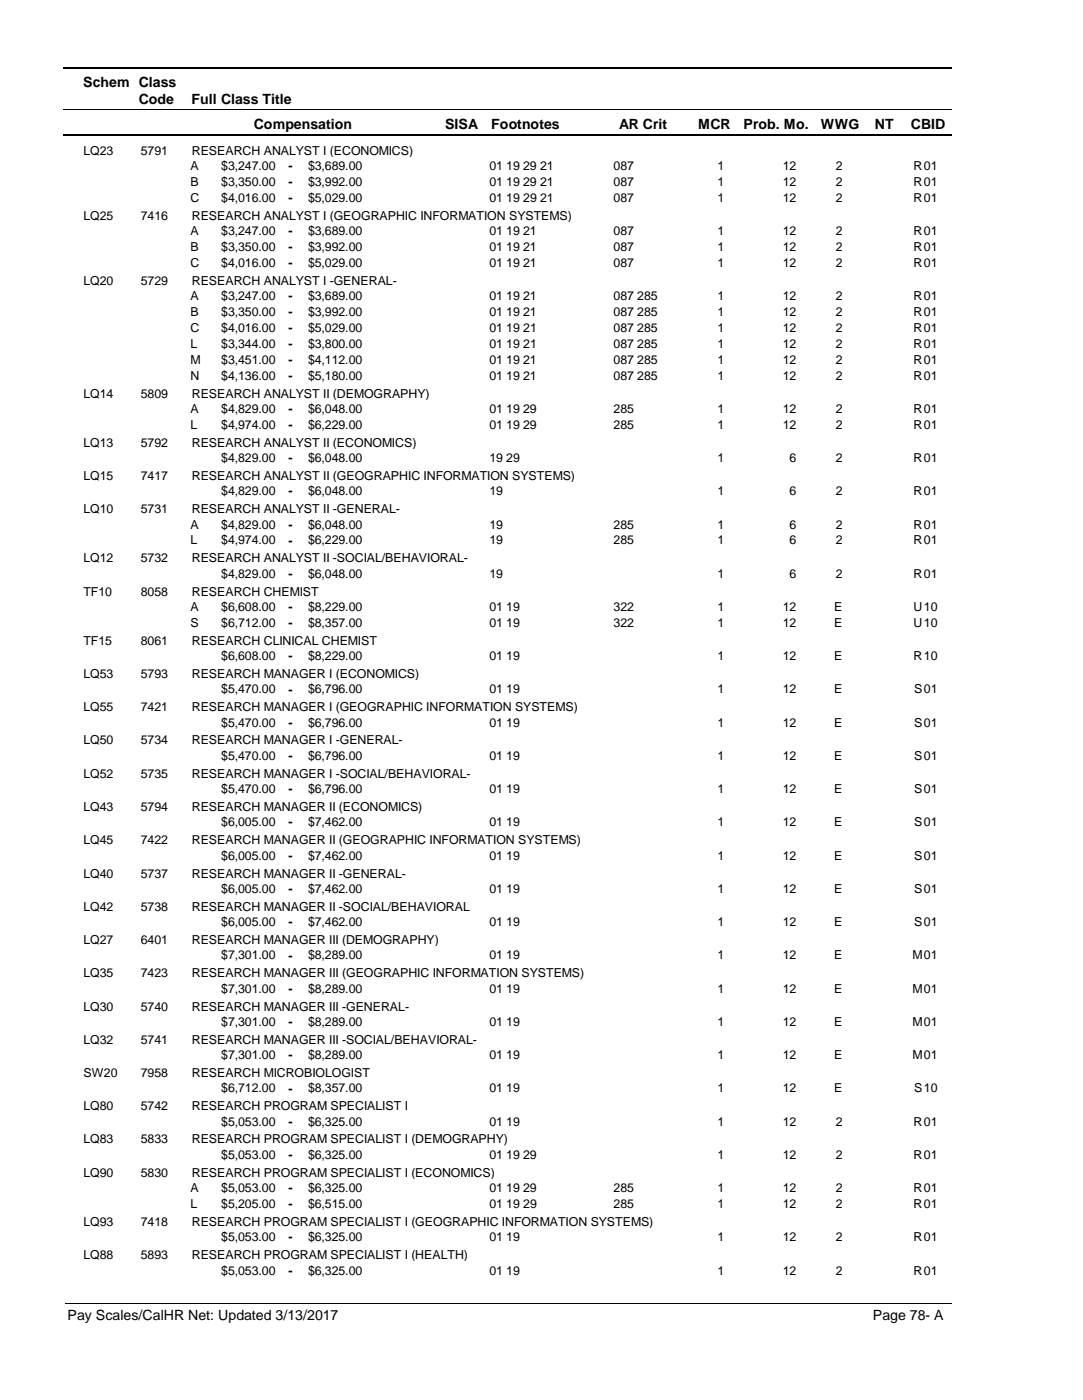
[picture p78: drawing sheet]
<svg xmlns="http://www.w3.org/2000/svg" width="216mm" height="279mm" viewBox="0 0 216 279" stroke-linecap="round" stroke-linejoin="round" font-family="sans-serif">
<defs><g id="words">
<g font-size="2.8">
<text x="16.6" y="17.3">Schem Class</text>
<text x="27.7" y="20.7">Code</text>
<text x="38.2" y="20.7">Full Class Title</text>
<text x="50.6" y="25.7">Compensation</text>
<text x="88.7" y="25.7">SISA</text>
<text x="98" y="25.7">Footnotes</text>
<text x="123.5" y="25.7">AR Crit</text>
<text x="139.2" y="25.7">MCR</text>
<text x="148.3" y="25.7">Prob. Mo.</text>
<text x="163.7" y="25.7">WWG</text>
<text x="174.5" y="25.7">NT</text>
<text x="181.6" y="25.7">CBID</text>
<text x="13.5" y="263.5">Pay Scales/CalHR Net: Updated 3/13/2017</text>
<text x="174.1" y="263.5">Page 78- A</text>
</g>
<g font-size="2.5">
<text x="16.6" y="30.8">LQ23</text>
<text x="28.1" y="30.8">5791</text>
<text x="38" y="33.9">A</text>
<text x="38.2" y="30.8">RESEARCH ANALYST I (ECONOMICS)</text>
<text x="44.1" y="33.9">$3,247.00</text>
<text x="57.5" y="33.9">-</text>
<text x="61.4" y="33.9">$3,689.00</text>
<text x="97.6" y="33.9">01 19 29 21</text>
<text x="122.4" y="33.9">087</text>
<text x="143.1" y="33.9">1</text>
<text x="156.1" y="33.9">12</text>
<text x="166.6" y="33.9">2</text>
<text x="182.2" y="33.9">R</text>
<text x="184.2" y="33.9">01</text>
<text x="38" y="37.1">B</text>
<text x="38" y="40.3">C</text>
<text x="44.1" y="37.1">$3,350.00</text>
<text x="44.1" y="40.3">$4,016.00</text>
<text x="57.5" y="37.1">-</text>
<text x="57.5" y="40.3">-</text>
<text x="61.4" y="37.1">$3,992.00</text>
<text x="61.4" y="40.3">$5,029.00</text>
<text x="97.6" y="37.1">01 19 29 21</text>
<text x="97.6" y="40.3">01 19 29 21</text>
<text x="122.4" y="37.1">087</text>
<text x="122.4" y="40.3">087</text>
<text x="143.1" y="37.1">1</text>
<text x="143.1" y="40.3">1</text>
<text x="156.1" y="37.1">12</text>
<text x="156.1" y="40.3">12</text>
<text x="166.6" y="37.1">2</text>
<text x="166.6" y="40.3">2</text>
<text x="182.2" y="37.1">R</text>
<text x="182.2" y="40.3">R</text>
<text x="184.2" y="37.1">01</text>
<text x="184.2" y="40.3">01</text>
<text x="16.6" y="43.8">LQ25</text>
<text x="28.1" y="43.8">7416</text>
<text x="38" y="46.9">A</text>
<text x="38.2" y="43.8">RESEARCH ANALYST I (GEOGRAPHIC INFORMATION SYSTEMS)</text>
<text x="44.1" y="46.9">$3,247.00</text>
<text x="57.5" y="46.9">-</text>
<text x="61.4" y="46.9">$3,689.00</text>
<text x="97.6" y="46.9">01 19 21</text>
<text x="122.4" y="46.9">087</text>
<text x="143.1" y="46.9">1</text>
<text x="156.1" y="46.9">12</text>
<text x="166.6" y="46.9">2</text>
<text x="182.2" y="46.9">R</text>
<text x="184.2" y="46.9">01</text>
<text x="38" y="50.1">B</text>
<text x="38" y="53.3">C</text>
<text x="44.1" y="50.1">$3,350.00</text>
<text x="44.1" y="53.3">$4,016.00</text>
<text x="57.5" y="50.1">-</text>
<text x="57.5" y="53.3">-</text>
<text x="61.4" y="50.1">$3,992.00</text>
<text x="61.4" y="53.3">$5,029.00</text>
<text x="97.6" y="50.1">01 19 21</text>
<text x="97.6" y="53.3">01 19 21</text>
<text x="122.4" y="50.1">087</text>
<text x="122.4" y="53.3">087</text>
<text x="143.1" y="50.1">1</text>
<text x="143.1" y="53.3">1</text>
<text x="156.1" y="50.1">12</text>
<text x="156.1" y="53.3">12</text>
<text x="166.6" y="50.1">2</text>
<text x="166.6" y="53.3">2</text>
<text x="182.2" y="50.1">R</text>
<text x="182.2" y="53.3">R</text>
<text x="184.2" y="50.1">01</text>
<text x="184.2" y="53.3">01</text>
<text x="16.6" y="56.9">LQ20</text>
<text x="28.1" y="56.9">5729</text>
<text x="38" y="59.9">A</text>
<text x="38.2" y="56.9">RESEARCH ANALYST I -GENERAL-</text>
<text x="44.1" y="59.9">$3,247.00</text>
<text x="57.5" y="59.9">-</text>
<text x="61.4" y="59.9">$3,689.00</text>
<text x="97.6" y="59.9">01 19 21</text>
<text x="122.4" y="59.9">087 285</text>
<text x="143.1" y="59.9">1</text>
<text x="156.1" y="59.9">12</text>
<text x="166.6" y="59.9">2</text>
<text x="182.2" y="59.9">R</text>
<text x="184.2" y="59.9">01</text>
<text x="38" y="63">B</text>
<text x="44.1" y="63">$3,350.00</text>
<text x="57.5" y="63.1">-</text>
<text x="61.4" y="63">$3,992.00</text>
<text x="97.6" y="63">01 19 21</text>
<text x="122.4" y="63">087 285</text>
<text x="143.1" y="63">1</text>
<text x="156.1" y="63">12</text>
<text x="166.6" y="63">2</text>
<text x="182.2" y="63">R</text>
<text x="184.2" y="63">01</text>
<text x="38" y="66.2">C</text>
<text x="38" y="69.4">L</text>
<text x="44.1" y="66.2">$4,016.00</text>
<text x="44.1" y="69.4">$3,344.00</text>
<text x="57.5" y="66.3">-</text>
<text x="57.5" y="69.4">-</text>
<text x="61.4" y="66.2">$5,029.00</text>
<text x="61.4" y="69.4">$3,800.00</text>
<text x="97.6" y="66.2">01 19 21</text>
<text x="97.6" y="69.4">01 19 21</text>
<text x="122.4" y="66.2">087 285</text>
<text x="122.4" y="69.4">087 285</text>
<text x="143.1" y="66.2">1</text>
<text x="143.1" y="69.4">1</text>
<text x="156.1" y="66.2">12</text>
<text x="156.1" y="69.4">12</text>
<text x="166.6" y="66.2">2</text>
<text x="166.6" y="69.4">2</text>
<text x="182.2" y="66.2">R</text>
<text x="182.2" y="69.4">R</text>
<text x="184.2" y="66.2">01</text>
<text x="184.2" y="69.4">01</text>
<text x="38" y="72.6">M</text>
<text x="38" y="75.8">N</text>
<text x="44.1" y="72.6">$3,451.00</text>
<text x="44.1" y="75.8">$4,136.00</text>
<text x="57.5" y="72.6">-</text>
<text x="57.5" y="75.8">-</text>
<text x="61.4" y="72.6">$4,112.00</text>
<text x="61.4" y="75.8">$5,180.00</text>
<text x="97.6" y="72.6">01 19 21</text>
<text x="97.6" y="75.8">01 19 21</text>
<text x="122.4" y="72.6">087 285</text>
<text x="122.4" y="75.8">087 285</text>
<text x="143.1" y="72.6">1</text>
<text x="143.1" y="75.8">1</text>
<text x="156.1" y="72.6">12</text>
<text x="156.1" y="75.8">12</text>
<text x="166.6" y="72.6">2</text>
<text x="166.6" y="75.8">2</text>
<text x="182.2" y="72.6">R</text>
<text x="182.2" y="75.8">R</text>
<text x="184.2" y="72.6">01</text>
<text x="184.2" y="75.8">01</text>
<text x="16.6" y="79.3">LQ14</text>
<text x="28.1" y="79.3">5809</text>
<text x="38" y="82.4">A</text>
<text x="38.2" y="79.3">RESEARCH ANALYST II (DEMOGRAPHY)</text>
<text x="44.1" y="82.4">$4,829.00</text>
<text x="57.5" y="82.4">-</text>
<text x="61.4" y="82.4">$6,048.00</text>
<text x="97.6" y="82.4">01 19 29</text>
<text x="122.4" y="82.4">285</text>
<text x="143.1" y="82.4">1</text>
<text x="156.1" y="82.4">12</text>
<text x="166.6" y="82.4">2</text>
<text x="182.2" y="82.4">R</text>
<text x="184.2" y="82.4">01</text>
<text x="16.6" y="89.2">LQ13</text>
<text x="28.1" y="89.2">5792</text>
<text x="38" y="85.6">L</text>
<text x="38.2" y="89.2">RESEARCH ANALYST II (ECONOMICS)</text>
<text x="44.1" y="85.6">$4,974.00</text>
<text x="57.5" y="85.6">-</text>
<text x="61.4" y="85.6">$6,229.00</text>
<text x="97.6" y="85.6">01 19 29</text>
<text x="122.4" y="85.6">285</text>
<text x="143.1" y="85.6">1</text>
<text x="156.1" y="85.6">12</text>
<text x="166.6" y="85.6">2</text>
<text x="182.2" y="85.6">R</text>
<text x="184.2" y="85.6">01</text>
<text x="16.6" y="95.8">LQ15</text>
<text x="28.1" y="95.8">7417</text>
<text x="38.2" y="95.8">RESEARCH ANALYST II (GEOGRAPHIC INFORMATION SYSTEMS)</text>
<text x="44.1" y="92.2">$4,829.00</text>
<text x="57.5" y="92.3">-</text>
<text x="61.4" y="92.2">$6,048.00</text>
<text x="97.6" y="92.2">19 29</text>
<text x="143.1" y="92.2">1</text>
<text x="157.5" y="92.2">6</text>
<text x="166.6" y="92.2">2</text>
<text x="182.2" y="92.2">R</text>
<text x="184.2" y="92.2">01</text>
<text x="44.1" y="98.8">$4,829.00</text>
<text x="57.5" y="98.9">-</text>
<text x="61.4" y="98.8">$6,048.00</text>
<text x="97.6" y="98.8">19</text>
<text x="143.1" y="98.8">1</text>
<text x="157.5" y="98.8">6</text>
<text x="166.6" y="98.8">2</text>
<text x="182.2" y="98.8">R</text>
<text x="184.2" y="98.8">01</text>
<text x="16.6" y="102.4">LQ10</text>
<text x="28.1" y="102.4">5731</text>
<text x="38" y="105.5">A</text>
<text x="38.2" y="102.4">RESEARCH ANALYST II -GENERAL-</text>
<text x="44.1" y="105.5">$4,829.00</text>
<text x="57.5" y="105.5">-</text>
<text x="61.4" y="105.5">$6,048.00</text>
<text x="97.6" y="105.5">19</text>
<text x="122.4" y="105.5">285</text>
<text x="143.1" y="105.5">1</text>
<text x="157.5" y="105.5">6</text>
<text x="166.6" y="105.5">2</text>
<text x="182.2" y="105.5">R</text>
<text x="184.2" y="105.5">01</text>
<text x="16.6" y="112.3">LQ12</text>
<text x="28.1" y="112.3">5732</text>
<text x="38" y="108.7">L</text>
<text x="38.2" y="112.3">RESEARCH ANALYST II -SOCIAL/BEHAVIORAL-</text>
<text x="44.1" y="108.7">$4,974.00</text>
<text x="57.5" y="108.7">-</text>
<text x="61.4" y="108.7">$6,229.00</text>
<text x="97.6" y="108.7">19</text>
<text x="122.4" y="108.7">285</text>
<text x="143.1" y="108.7">1</text>
<text x="157.5" y="108.7">6</text>
<text x="166.6" y="108.7">2</text>
<text x="182.2" y="108.7">R</text>
<text x="184.2" y="108.7">01</text>
<text x="16.6" y="118.9">TF10</text>
<text x="28.1" y="118.9">8058</text>
<text x="38.2" y="118.9">RESEARCH CHEMIST</text>
<text x="44.1" y="115.3">$4,829.00</text>
<text x="57.5" y="115.4">-</text>
<text x="61.4" y="115.3">$6,048.00</text>
<text x="97.6" y="115.3">19</text>
<text x="143.1" y="115.3">1</text>
<text x="157.5" y="115.3">6</text>
<text x="166.6" y="115.3">2</text>
<text x="182.2" y="115.3">R</text>
<text x="184.2" y="115.3">01</text>
<text x="38" y="121.9">A</text>
<text x="38" y="125.1">S</text>
<text x="44.1" y="121.9">$6,608.00</text>
<text x="44.1" y="125.1">$6,712.00</text>
<text x="57.5" y="122">-</text>
<text x="57.5" y="125.1">-</text>
<text x="61.4" y="121.9">$8,229.00</text>
<text x="61.4" y="125.1">$8,357.00</text>
<text x="97.6" y="121.9">01 19</text>
<text x="97.6" y="125.1">01 19</text>
<text x="122.4" y="121.9">322</text>
<text x="122.4" y="125.1">322</text>
<text x="143.1" y="121.9">1</text>
<text x="143.1" y="125.1">1</text>
<text x="156.1" y="121.9">12</text>
<text x="156.1" y="125.1">12</text>
<text x="166.3" y="121.9">E</text>
<text x="166.3" y="125.1">E</text>
<text x="182.2" y="121.9">U</text>
<text x="182.2" y="125.1">U</text>
<text x="184.2" y="121.9">10</text>
<text x="184.2" y="125.1">10</text>
<text x="16.6" y="128.7">TF15</text>
<text x="28.1" y="128.7">8061</text>
<text x="38.2" y="128.7">RESEARCH CLINICAL CHEMIST</text>
<text x="44.1" y="131.8">$6,608.00</text>
<text x="57.5" y="131.8">-</text>
<text x="61.4" y="131.8">$8,229.00</text>
<text x="97.6" y="131.8">01 19</text>
<text x="143.1" y="131.8">1</text>
<text x="156.1" y="131.8">12</text>
<text x="166.3" y="131.8">E</text>
<text x="182.2" y="131.8">R</text>
<text x="184.2" y="131.8">10</text>
<text x="16.6" y="135.3">LQ53</text>
<text x="28.1" y="135.3">5793</text>
<text x="38.2" y="135.3">RESEARCH MANAGER I (ECONOMICS)</text>
<text x="16.6" y="142">LQ55</text>
<text x="28.1" y="142">7421</text>
<text x="38.2" y="142">RESEARCH MANAGER I (GEOGRAPHIC INFORMATION SYSTEMS)</text>
<text x="44.1" y="138.4">$5,470.00</text>
<text x="57.5" y="138.4">-</text>
<text x="61.4" y="138.4">$6,796.00</text>
<text x="97.6" y="138.4">01 19</text>
<text x="143.1" y="138.4">1</text>
<text x="156.1" y="138.4">12</text>
<text x="166.3" y="138.4">E</text>
<text x="182.3" y="138.4">S</text>
<text x="184.2" y="138.4">01</text>
<text x="16.6" y="148.6">LQ50</text>
<text x="28.1" y="148.6">5734</text>
<text x="38.2" y="148.6">RESEARCH MANAGER I -GENERAL-</text>
<text x="44.1" y="145">$5,470.00</text>
<text x="57.5" y="145.1">-</text>
<text x="61.4" y="145">$6,796.00</text>
<text x="97.6" y="145">01 19</text>
<text x="143.1" y="145">1</text>
<text x="156.1" y="145">12</text>
<text x="166.3" y="145">E</text>
<text x="182.3" y="145">S</text>
<text x="184.2" y="145">01</text>
<text x="16.6" y="155.2">LQ52</text>
<text x="28.1" y="155.2">5735</text>
<text x="38.2" y="155.2">RESEARCH MANAGER I -SOCIAL/BEHAVIORAL-</text>
<text x="44.1" y="151.7">$5,470.00</text>
<text x="57.5" y="151.7">-</text>
<text x="61.4" y="151.7">$6,796.00</text>
<text x="97.6" y="151.7">01 19</text>
<text x="143.1" y="151.7">1</text>
<text x="156.1" y="151.7">12</text>
<text x="166.3" y="151.7">E</text>
<text x="182.3" y="151.7">S</text>
<text x="184.2" y="151.7">01</text>
<text x="16.6" y="161.9">LQ43</text>
<text x="28.1" y="161.9">5794</text>
<text x="38.2" y="161.9">RESEARCH MANAGER II (ECONOMICS)</text>
<text x="44.1" y="158.3">$5,470.00</text>
<text x="57.5" y="158.3">-</text>
<text x="61.4" y="158.3">$6,796.00</text>
<text x="97.6" y="158.3">01 19</text>
<text x="143.1" y="158.3">1</text>
<text x="156.1" y="158.3">12</text>
<text x="166.3" y="158.3">E</text>
<text x="182.3" y="158.3">S</text>
<text x="184.2" y="158.3">01</text>
<text x="44.1" y="164.9">$6,005.00</text>
<text x="57.5" y="165">-</text>
<text x="61.4" y="164.9">$7,462.00</text>
<text x="97.6" y="164.9">01 19</text>
<text x="143.1" y="164.9">1</text>
<text x="156.1" y="164.9">12</text>
<text x="166.3" y="164.9">E</text>
<text x="182.3" y="164.9">S</text>
<text x="184.2" y="164.9">01</text>
<text x="16.6" y="168.5">LQ45</text>
<text x="28.1" y="168.5">7422</text>
<text x="38.2" y="168.5">RESEARCH MANAGER II (GEOGRAPHIC INFORMATION SYSTEMS)</text>
<text x="44.1" y="171.6">$6,005.00</text>
<text x="57.5" y="171.6">-</text>
<text x="61.4" y="171.6">$7,462.00</text>
<text x="97.6" y="171.6">01 19</text>
<text x="143.1" y="171.6">1</text>
<text x="156.1" y="171.6">12</text>
<text x="166.3" y="171.6">E</text>
<text x="182.3" y="171.6">S</text>
<text x="184.2" y="171.6">01</text>
<text x="16.6" y="175.2">LQ40</text>
<text x="28.1" y="175.2">5737</text>
<text x="38.2" y="175.2">RESEARCH MANAGER II -GENERAL-</text>
<text x="44.1" y="178.2">$6,005.00</text>
<text x="57.5" y="178.3">-</text>
<text x="61.4" y="178.2">$7,462.00</text>
<text x="97.6" y="178.2">01 19</text>
<text x="143.1" y="178.2">1</text>
<text x="156.1" y="178.2">12</text>
<text x="166.3" y="178.2">E</text>
<text x="182.3" y="178.2">S</text>
<text x="184.2" y="178.2">01</text>
<text x="16.6" y="181.8">LQ42</text>
<text x="28.1" y="181.8">5738</text>
<text x="38.2" y="181.8">RESEARCH MANAGER II -SOCIAL/BEHAVIORAL</text>
<text x="44.1" y="184.8">$6,005.00</text>
<text x="57.5" y="184.9">-</text>
<text x="61.4" y="184.8">$7,462.00</text>
<text x="97.6" y="184.8">01 19</text>
<text x="143.1" y="184.8">1</text>
<text x="156.1" y="184.8">12</text>
<text x="166.3" y="184.8">E</text>
<text x="182.3" y="184.8">S</text>
<text x="184.2" y="184.8">01</text>
<text x="16.6" y="188.4">LQ27</text>
<text x="28.1" y="188.4">6401</text>
<text x="38.2" y="188.4">RESEARCH MANAGER III (DEMOGRAPHY)</text>
<text x="44.1" y="191.5">$7,301.00</text>
<text x="57.5" y="191.5">-</text>
<text x="61.4" y="191.5">$8,289.00</text>
<text x="97.6" y="191.5">01 19</text>
<text x="143.1" y="191.5">1</text>
<text x="156.1" y="191.5">12</text>
<text x="166.3" y="191.5">E</text>
<text x="181.9" y="191.5">M</text>
<text x="184.2" y="191.5">01</text>
<text x="16.6" y="195.1">LQ35</text>
<text x="28.1" y="195.1">7423</text>
<text x="38.2" y="195.1">RESEARCH MANAGER III (GEOGRAPHIC INFORMATION SYSTEMS)</text>
<text x="16.6" y="201.7">LQ30</text>
<text x="28.1" y="201.7">5740</text>
<text x="38.2" y="201.7">RESEARCH MANAGER III -GENERAL-</text>
<text x="44.1" y="198.1">$7,301.00</text>
<text x="57.5" y="198.2">-</text>
<text x="61.4" y="198.1">$8,289.00</text>
<text x="97.6" y="198.1">01 19</text>
<text x="143.1" y="198.1">1</text>
<text x="156.1" y="198.1">12</text>
<text x="166.3" y="198.1">E</text>
<text x="181.9" y="198.1">M</text>
<text x="184.2" y="198.1">01</text>
<text x="16.6" y="208.3">LQ32</text>
<text x="28.1" y="208.3">5741</text>
<text x="38.2" y="208.3">RESEARCH MANAGER III -SOCIAL/BEHAVIORAL-</text>
<text x="44.1" y="204.7">$7,301.00</text>
<text x="57.5" y="204.8">-</text>
<text x="61.4" y="204.7">$8,289.00</text>
<text x="97.6" y="204.7">01 19</text>
<text x="143.1" y="204.7">1</text>
<text x="156.1" y="204.7">12</text>
<text x="166.3" y="204.7">E</text>
<text x="181.9" y="204.7">M</text>
<text x="184.2" y="204.7">01</text>
<text x="16.6" y="215">SW20</text>
<text x="28.1" y="215">7958</text>
<text x="38.2" y="215">RESEARCH MICROBIOLOGIST</text>
<text x="44.1" y="211.4">$7,301.00</text>
<text x="57.5" y="211.4">-</text>
<text x="61.4" y="211.4">$8,289.00</text>
<text x="97.6" y="211.4">01 19</text>
<text x="143.1" y="211.4">1</text>
<text x="156.1" y="211.4">12</text>
<text x="166.3" y="211.4">E</text>
<text x="181.9" y="211.4">M</text>
<text x="184.2" y="211.4">01</text>
<text x="16.6" y="221.6">LQ80</text>
<text x="28.1" y="221.6">5742</text>
<text x="38.2" y="221.6">RESEARCH PROGRAM SPECIALIST I</text>
<text x="44.1" y="218">$6,712.00</text>
<text x="57.5" y="218.1">-</text>
<text x="61.4" y="218">$8,357.00</text>
<text x="97.6" y="218">01 19</text>
<text x="143.1" y="218">1</text>
<text x="156.1" y="218">12</text>
<text x="166.3" y="218">E</text>
<text x="182.3" y="218">S</text>
<text x="184.2" y="218">10</text>
<text x="44.1" y="224.6">$5,053.00</text>
<text x="57.5" y="224.7">-</text>
<text x="61.4" y="224.6">$6,325.00</text>
<text x="97.6" y="224.6">01 19</text>
<text x="143.1" y="224.6">1</text>
<text x="156.1" y="224.6">12</text>
<text x="166.6" y="224.6">2</text>
<text x="182.2" y="224.6">R</text>
<text x="184.2" y="224.6">01</text>
<text x="16.6" y="228.2">LQ83</text>
<text x="28.1" y="228.2">5833</text>
<text x="38.2" y="228.2">RESEARCH PROGRAM SPECIALIST I (DEMOGRAPHY)</text>
<text x="44.1" y="231.3">$5,053.00</text>
<text x="57.5" y="231.3">-</text>
<text x="61.4" y="231.3">$6,325.00</text>
<text x="97.6" y="231.3">01 19 29</text>
<text x="143.1" y="231.3">1</text>
<text x="156.1" y="231.3">12</text>
<text x="166.6" y="231.3">2</text>
<text x="182.2" y="231.3">R</text>
<text x="184.2" y="231.3">01</text>
<text x="16.6" y="234.9">LQ90</text>
<text x="28.1" y="234.9">5830</text>
<text x="38" y="237.9">A</text>
<text x="38.2" y="234.9">RESEARCH PROGRAM SPECIALIST I (ECONOMICS)</text>
<text x="44.1" y="237.9">$5,053.00</text>
<text x="57.5" y="238">-</text>
<text x="61.4" y="237.9">$6,325.00</text>
<text x="97.6" y="237.9">01 19 29</text>
<text x="122.4" y="237.9">285</text>
<text x="143.1" y="237.9">1</text>
<text x="156.1" y="237.9">12</text>
<text x="166.6" y="237.9">2</text>
<text x="182.2" y="237.9">R</text>
<text x="184.2" y="237.9">01</text>
<text x="16.6" y="244.7">LQ93</text>
<text x="28.1" y="244.7">7418</text>
<text x="38" y="241.1">L</text>
<text x="38.2" y="244.7">RESEARCH PROGRAM SPECIALIST I (GEOGRAPHIC INFORMATION SYSTEMS)</text>
<text x="44.1" y="241.1">$5,205.00</text>
<text x="57.5" y="241.2">-</text>
<text x="61.4" y="241.1">$6,515.00</text>
<text x="97.6" y="241.1">01 19 29</text>
<text x="122.4" y="241.1">285</text>
<text x="143.1" y="241.1">1</text>
<text x="156.1" y="241.1">12</text>
<text x="166.6" y="241.1">2</text>
<text x="182.2" y="241.1">R</text>
<text x="184.2" y="241.1">01</text>
<text x="16.6" y="251.3">LQ88</text>
<text x="28.1" y="251.3">5893</text>
<text x="38.2" y="251.3">RESEARCH PROGRAM SPECIALIST I (HEALTH)</text>
<text x="44.1" y="247.7">$5,053.00</text>
<text x="57.5" y="247.8">-</text>
<text x="61.4" y="247.7">$6,325.00</text>
<text x="97.6" y="247.7">01 19</text>
<text x="143.1" y="247.7">1</text>
<text x="156.1" y="247.7">12</text>
<text x="166.6" y="247.7">2</text>
<text x="182.2" y="247.7">R</text>
<text x="184.2" y="247.7">01</text>
<text x="44.1" y="254.4">$5,053.00</text>
<text x="57.5" y="254.4">-</text>
<text x="61.4" y="254.4">$6,325.00</text>
<text x="97.6" y="254.4">01 19</text>
<text x="143.1" y="254.4">1</text>
<text x="156.1" y="254.4">12</text>
<text x="166.6" y="254.4">2</text>
<text x="182.2" y="254.4">R</text>
<text x="184.2" y="254.4">01</text>
</g>
</g></defs>
<path d="M12.7 13.5h177.1" fill="none" stroke="#000" stroke-width=".36"/>
<path d="M12.7 21.9h177.1" fill="none" stroke="#000" stroke-width=".2"/>
<path d="M12.7 27h177.1" fill="none" stroke="#000" stroke-width=".35"/>
<g fill="#fff">
<path d="M40.4 31.3h16.2v3h-16.2z" fill-rule="evenodd"/>
<path d="M183.9 31.3h4.1v3h-4.1z" fill-rule="evenodd"/>
<path d="M40.4 34.5h16.2v3h-16.2z" fill-rule="evenodd"/>
<path d="M183.9 34.5h4.1v3h-4.1z" fill-rule="evenodd"/>
<path d="M40.4 37.7h16.2v2.9h-16.2z" fill-rule="evenodd"/>
<path d="M183.9 37.7h4.1v2.9h-4.1z" fill-rule="evenodd"/>
<path d="M40.4 44.3h16.2v3h-16.2z" fill-rule="evenodd"/>
<path d="M183.9 44.3h4.1v3h-4.1z" fill-rule="evenodd"/>
<path d="M40.4 47.5h16.2v3h-16.2z" fill-rule="evenodd"/>
<path d="M183.9 47.5h4.1v3h-4.1z" fill-rule="evenodd"/>
<path d="M40.4 50.6h16.2v3h-16.2z" fill-rule="evenodd"/>
<path d="M183.9 50.6h4.1v3h-4.1z" fill-rule="evenodd"/>
<path d="M40.4 57.3h16.2v2.9h-16.2z" fill-rule="evenodd"/>
<path d="M183.9 57.3h4.1v2.9h-4.1z" fill-rule="evenodd"/>
<path d="M40.4 60.4h16.2v3h-16.2z" fill-rule="evenodd"/>
<path d="M183.9 60.4h4.1v3h-4.1z" fill-rule="evenodd"/>
<path d="M40.4 63.6h16.2v3h-16.2z" fill-rule="evenodd"/>
<path d="M183.9 63.6h4.1v3h-4.1z" fill-rule="evenodd"/>
<path d="M40.4 66.8h16.2v3h-16.2z" fill-rule="evenodd"/>
<path d="M183.9 66.8h4.1v3h-4.1z" fill-rule="evenodd"/>
<path d="M40.4 70h16.2v2.9h-16.2z" fill-rule="evenodd"/>
<path d="M183.9 70h4.1v2.9h-4.1z" fill-rule="evenodd"/>
<path d="M40.4 73.1h16.2v3h-16.2z" fill-rule="evenodd"/>
<path d="M183.9 73.1h4.1v3h-4.1z" fill-rule="evenodd"/>
<path d="M40.4 79.8h16.2v3h-16.2z" fill-rule="evenodd"/>
<path d="M183.9 79.8h4.1v3h-4.1z" fill-rule="evenodd"/>
<path d="M40.4 83h16.2v3h-16.2z" fill-rule="evenodd"/>
<path d="M183.9 83h4.1v3h-4.1z" fill-rule="evenodd"/>
<path d="M40.4 89.6h16.2v3h-16.2z" fill-rule="evenodd"/>
<path d="M183.9 89.6h4.1v3h-4.1z" fill-rule="evenodd"/>
<path d="M40.4 96.2h16.2v3h-16.2z" fill-rule="evenodd"/>
<path d="M183.9 96.2h4.1v3h-4.1z" fill-rule="evenodd"/>
<path d="M40.4 102.9h16.2v3h-16.2z" fill-rule="evenodd"/>
<path d="M183.9 102.9h4.1v3h-4.1z" fill-rule="evenodd"/>
<path d="M40.4 106.1h16.2v2.9h-16.2z" fill-rule="evenodd"/>
<path d="M183.9 106.1h4.1v2.9h-4.1z" fill-rule="evenodd"/>
<path d="M40.4 112.7h16.2v3h-16.2z" fill-rule="evenodd"/>
<path d="M183.9 112.7h4.1v3h-4.1z" fill-rule="evenodd"/>
<path d="M40.4 119.3h16.2v3h-16.2z" fill-rule="evenodd"/>
<path d="M183.9 119.3h4.1v3h-4.1z" fill-rule="evenodd"/>
<path d="M40.4 122.5h16.2v3h-16.2z" fill-rule="evenodd"/>
<path d="M183.9 122.5h4.1v3h-4.1z" fill-rule="evenodd"/>
<path d="M40.4 129.1h16.2v3h-16.2z" fill-rule="evenodd"/>
<path d="M183.9 129.1h4.1v3h-4.1z" fill-rule="evenodd"/>
<path d="M40.4 135.8h16.2v3h-16.2z" fill-rule="evenodd"/>
<path d="M183.9 135.8h4.1v3h-4.1z" fill-rule="evenodd"/>
<path d="M40.4 142.4h16.2v3h-16.2z" fill-rule="evenodd"/>
<path d="M183.9 142.4h4.1v3h-4.1z" fill-rule="evenodd"/>
<path d="M40.4 149h16.2v3h-16.2z" fill-rule="evenodd"/>
<path d="M183.9 149h4.1v3h-4.1z" fill-rule="evenodd"/>
<path d="M40.4 155.7h16.2v3h-16.2z" fill-rule="evenodd"/>
<path d="M183.9 155.7h4.1v3h-4.1z" fill-rule="evenodd"/>
<path d="M40.4 162.3h16.2v3h-16.2z" fill-rule="evenodd"/>
<path d="M183.9 162.3h4.1v3h-4.1z" fill-rule="evenodd"/>
<path d="M40.4 169h16.2v2.9h-16.2z" fill-rule="evenodd"/>
<path d="M183.9 169h4.1v2.9h-4.1z" fill-rule="evenodd"/>
<path d="M40.4 175.6h16.2v3h-16.2z" fill-rule="evenodd"/>
<path d="M183.9 175.6h4.1v3h-4.1z" fill-rule="evenodd"/>
<path d="M40.4 182.2h16.2v3h-16.2z" fill-rule="evenodd"/>
<path d="M183.9 182.2h4.1v3h-4.1z" fill-rule="evenodd"/>
<path d="M40.4 188.9h16.2v2.9h-16.2z" fill-rule="evenodd"/>
<path d="M183.9 188.9h4.1v2.9h-4.1z" fill-rule="evenodd"/>
<path d="M40.4 195.5h16.2v3h-16.2z" fill-rule="evenodd"/>
<path d="M183.9 195.5h4.1v3h-4.1z" fill-rule="evenodd"/>
<path d="M40.4 202.1h16.2v3h-16.2z" fill-rule="evenodd"/>
<path d="M183.9 202.1h4.1v3h-4.1z" fill-rule="evenodd"/>
<path d="M40.4 208.8h16.2v3h-16.2z" fill-rule="evenodd"/>
<path d="M183.9 208.8h4.1v3h-4.1z" fill-rule="evenodd"/>
<path d="M40.4 215.4h16.2v3h-16.2z" fill-rule="evenodd"/>
<path d="M183.9 215.4h4.1v3h-4.1z" fill-rule="evenodd"/>
<path d="M40.4 222h16.2v3h-16.2z" fill-rule="evenodd"/>
<path d="M183.9 222h4.1v3h-4.1z" fill-rule="evenodd"/>
<path d="M40.4 228.7h16.2v3h-16.2z" fill-rule="evenodd"/>
<path d="M183.9 228.7h4.1v3h-4.1z" fill-rule="evenodd"/>
<path d="M40.4 235.3h16.2v3h-16.2z" fill-rule="evenodd"/>
<path d="M183.9 235.3h4.1v3h-4.1z" fill-rule="evenodd"/>
<path d="M40.4 238.5h16.2v3h-16.2z" fill-rule="evenodd"/>
<path d="M183.9 238.5h4.1v3h-4.1z" fill-rule="evenodd"/>
<path d="M40.4 245.1h16.2v3h-16.2z" fill-rule="evenodd"/>
<path d="M183.9 245.1h4.1v3h-4.1z" fill-rule="evenodd"/>
<path d="M40.4 251.8h16.2v2.9h-16.2z" fill-rule="evenodd"/>
<path d="M183.9 251.8h4.1v2.9h-4.1z" fill-rule="evenodd"/>
</g>
<path d="M13.1 260.1h176.7" fill="none" stroke="#000" stroke-width=".2"/>
<use href="#words"/>
</svg>
